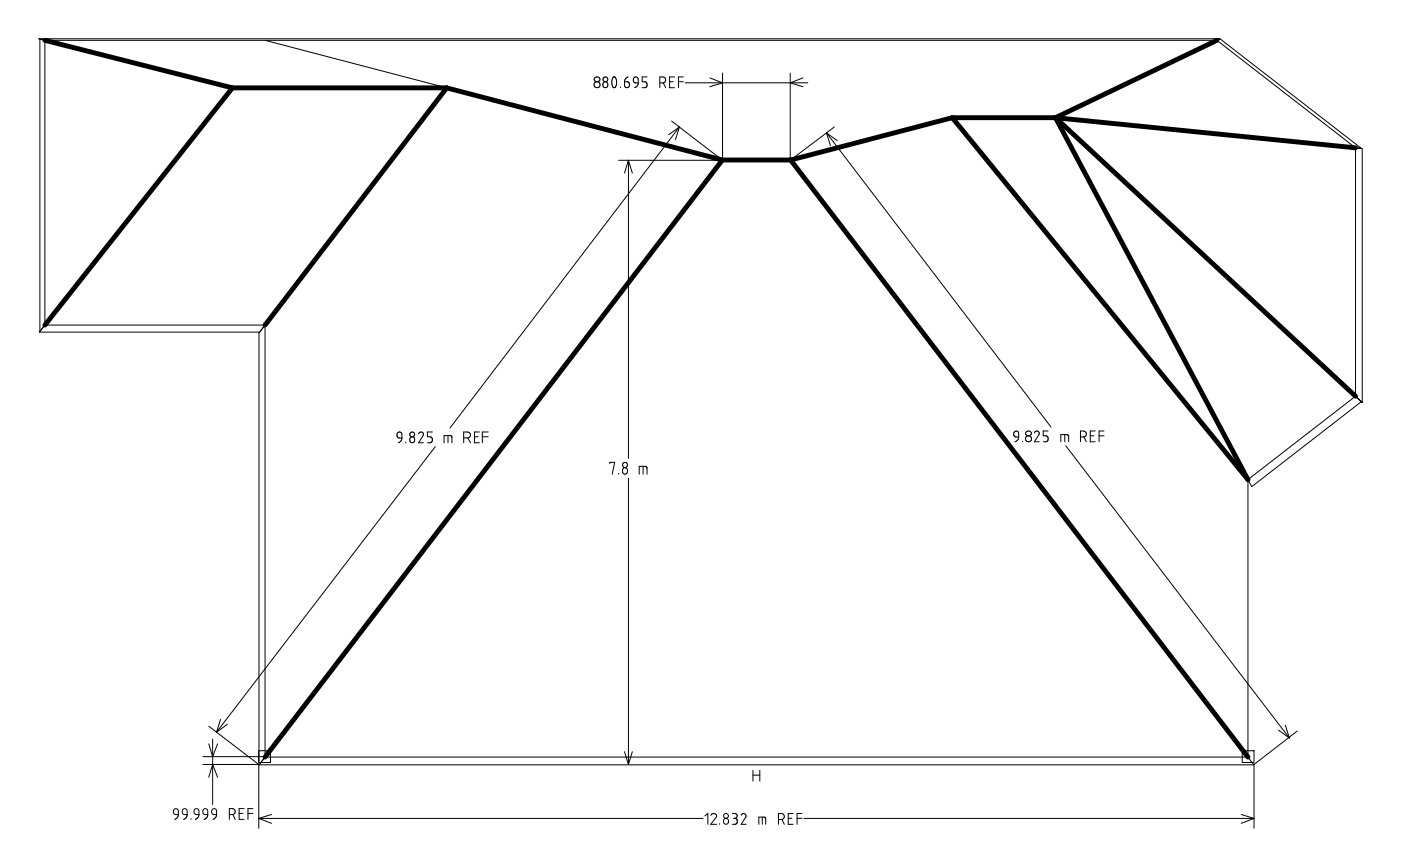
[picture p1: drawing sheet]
<svg xmlns="http://www.w3.org/2000/svg" width="181mm" height="112mm" viewBox="0 0 181 112" stroke-linecap="round" stroke-linejoin="round" font-family="sans-serif">
<g fill="none" stroke="#000" stroke-width=".13">
<path d="M5.1 5v37.7M5.8 5.2h151.2l17.9 13.9v32l-13.9 10.7v35.8h-126.8v-55.7h-28.4zM30 11.3l-25-6.3h152.4l-21.2 10.2M30 11.3h27.6l-24.2 31.6v55.8M30 11.3l-24.9 31.5h28.4M34.2 5.2l59 15.4M76.7 10a.28 .28 0 0 0-.1 .3 .28 .28 0 0 0 .3 .2l.3 .1a.39 .39 0 0 1 .1 .6 .39 .39 0 0 1-.6 0 .39 .39 0 0 1 .2-.6l.3-.1a.32 .32 0 0 0 .1-.4 .32 .32 0 0 0-.4-.2zM77.9 10l-.1 .2 .2 .3a.42 .42 0 0 1 .4 .3 .42 .42 0 0 1-.2 .5 .38 .38 0 0 1-.4-.3 .38 .38 0 0 1 .2-.4l.2-.1a.31 .31 0 0 0 .2-.4 .31 .31 0 0 0-.5-.1zM79.1 10l.1-.1a.92 .92 0 0 1 0 1.4 1.08 1.08 0 0 1-.1-1.3zM80.1 11.2v.1M80.6 10.5h.3a.37 .37 0 0 1 .3 .5 .37 .37 0 0 1-.5 .2zM81 9.9a.65 .65 0 0 0-.4 .6"/>
<path d="M81.8 10l.2-.1 .3 .2v.6h-.3a.4 .4 0 0 1-.2-.7zM82.3 10.7a.65 .65 0 0 1-.4 .6M83.5 9.9h-.7v.6h.4a.39 .39 0 0 1 .3 .4 .39 .39 0 0 1-.3 .4h-.4M85.1 10.7h.4a.39 .39 0 0 0 .4-.4 .39 .39 0 0 0-.4-.4h-.4v1.4M85.6 10.7l.3 .6M86.4 10.5h.5M86.6 15.6l6.6 5.1M87 9.9h-.6v1.4h.6M87.5 10.5h.6M87.6 16.4l-29.6 38.8M87.6 16.4l-.5 1.6M87.6 16.4l-1.3 1"/>
<path d="M88.1 9.9h-.6v1.4M88.4 10.7h15.8M91.6 10l1.6 .7-1.6 .5M93.2 9.4v11.3M101.9 9.4v11.3l5.7-4.3M103.6 10l-1.7 .7 1.7 .5M106.6 17.1l29 38M106.6 17.1l1.4 1M106.6 17.1l.5 1.7M136.2 15.2l39.4 36.6-14.1 11zM136.2 15.2l39.5 4v32.7zM136.2 15.2l21.2-10.2 18.2 14.1z"/>
<path d="M136.2 15.2h-13.4l-20.8 5.4M79.8 20.7h13.4M81.1 20.7v38.4M81.1 20.7l-.5 1.6M81.1 20.7l.5 1.6M93.2 20.6h8.8M93.2 20.6l-59.8 78.1M102 20.6l59.7 78h-128.3M51.3 55.8l.2-.1 .3 .2v.6h-.3a.4 .4 0 0 1-.2-.7zM51.8 56.5a.65 .65 0 0 1-.4 .6M52.4 57v.1M53 55.8l-.1 .3 .2 .2a.42 .42 0 0 1 .4 .3 .42 .42 0 0 1-.2 .5 .38 .38 0 0 1-.5-.3 .38 .38 0 0 1 .3-.4l.2-.1a.31 .31 0 0 0 .1-.5 .31 .31 0 0 0-.4 0z"/>
<path d="M54 55.9a.32 .32 0 0 1 .4-.2 .32 .32 0 0 1 .2 .5l-.6 .9h.6M55.8 55.7h-.7v.6h.4a.39 .39 0 0 1 .3 .4 .39 .39 0 0 1-.3 .4h-.4M56.1 57.6l-28.2 36.8M57.3 57.1v-.9h.9l.1 .9M57.8 56.2v.9M59.8 56.5h.5a.39 .39 0 0 0 .4-.4 .39 .39 0 0 0-.4-.4h-.5v1.4M60.3 56.5l.4 .6M61.2 56.3h.5M61.8 55.7h-.6v1.4h.6M62.2 56.3h.8M63 55.7h-.8v1.4M78.7 59.8v-.2h.6l-.3 1.5"/>
<path d="M80.4 59.7l-.1 .4 .2 .2a.42 .42 0 0 1 .5 .4 .42 .42 0 0 1-.5 .4 .46 .46 0 0 1-.2-.5 .46 .46 0 0 1 .4-.3 .33 .33 0 0 0 .2-.5 .33 .33 0 0 0-.5-.1zM130.9 55.7l.2-.1 .3 .2v.6l-.4-.1a.41 .41 0 0 1-.1-.6zM131.4 56.4a.65 .65 0 0 1-.5 .6M131.9 56.9v.1M132.4 55.7a.28 .28 0 0 0-.1 .3 .28 .28 0 0 0 .2 .2h.3a.39 .39 0 0 1 .2 .7 .39 .39 0 0 1-.7-.2 .39 .39 0 0 1 .4-.5 .33 .33 0 0 0 .3-.4 .33 .33 0 0 0-.5-.2zM133.4 55.8a.32 .32 0 0 1 .5-.2 .32 .32 0 0 1 .1 .4l-.6 1h.7M135.2 55.6h-.6v.6h.3a.39 .39 0 0 1 .3 .4 .39 .39 0 0 1-.3 .4h-.3M136.8 57v-1l1 .1 .1 .9M137.4 56v1M137.5 57.5l28.8 37.7M139.4 56.4h.4a.39 .39 0 0 0 .3-.4 .39 .39 0 0 0-.3-.4h-.4v1.4M139.8 56.3l.3 .7"/>
<path d="M140.6 56.2h.5M141.3 55.6h-.7v1.4h.7M141.8 56.2h.6M142.4 55.6h-.6v1.4M79.8 61.1h.1M81.1 61.7v36.9M82.5 61.1v-1l.9 .1 .1 .9M83 60.1v1M26.2 98.6h7.2M26.2 97.6h7.9M26.9 95.9l.5 1.7 .7-1.7M26.9 93.7l6.5 4.9"/>
<path d="M27.4 95.3v8.5M28.4 92.8l-.5 1.6M29.3 93.4l-1.4 1M33.4 96.8h1.5v1.5h-1.5zM33.4 98.6v8.2M80.6 96.9l.5 1.7M81.6 96.9l-.5 1.7M97.1 99.3v1.4M97.1 100h.9M98 99.3v1.4M160.2 96.8h1.6v1.5h-1.6zM164.9 94.2l1.4 1"/>
<path d="M165.8 93.5l.5 1.7M167.3 94.3l-5.5 4.3v8.2M22.5 104.4l.2-.1 .3 .2v.6l-.4-.1a.41 .41 0 0 1-.1-.6zM23 105.1a.65 .65 0 0 1-.5 .6M23.6 104.4l.2-.1 .3 .2v.6l-.3-.1a.41 .41 0 0 1-.2-.6zM24.1 105.1a.65 .65 0 0 1-.4 .6M24.7 105.6v.1M25.1 104.4l.2-.1 .3 .2 .1 .6-.4-.1a.4 .4 0 0 1-.2-.6zM25.7 105.1a.65 .65 0 0 1-.5 .6M26.3 104.4l.2-.1 .3 .2v.6l-.4-.1a.4 .4 0 0 1-.1-.6zM26.8 105.1a.65 .65 0 0 1-.5 .6M26.9 100.2l.5-1.6 .7 1.6"/>
<path d="M27.4 104.4l.2-.1 .3 .2v.6l-.3-.1a.4 .4 0 0 1-.2-.6zM27.9 105.1a.65 .65 0 0 1-.4 .6M29.6 105.1h.4a.39 .39 0 0 0 .3-.4 .39 .39 0 0 0-.3-.4h-.4v1.4M30 105l.3 .7M30.8 104.9h.5M31.5 104.3h-.7v1.4h.7M32 104.9h.6M32.6 104.3h-.6v1.4M33.4 105.5h57.3M33.4 105.5l1.6 .7M35 105l-1.6 .5M90.9 105.2l.4-.3v1.4"/>
<path d="M91.7 105.1a.37 .37 0 0 1 .5-.2 .37 .37 0 0 1 .2 .5l-.7 .9h.7M92.8 106.2v.1M93.4 105.6a.35 .35 0 0 1 .5 .1 .35 .35 0 0 1-.1 .5 .35 .35 0 0 1-.4-.1zM94.5 104.9h.3a.31 .31 0 0 1 .3 .3 .31 .31 0 0 1-.3 .3M94.6 105.5h.2M94.8 105.5a.39 .39 0 0 1 .3 .4 .39 .39 0 0 1-.3 .4h-.3M95.6 105.1a.32 .32 0 0 1 .4-.2 .32 .32 0 0 1 .2 .5l-.6 .9h.6M97.9 106.3v-.9h.8l.1 .9M98.3 105.4v.9M100.4 105.7h.4a.39 .39 0 0 0 .4-.4 .39 .39 0 0 0-.4-.4h-.4v1.4M100.9 105.7l.3 .6M101.7 105.5h.5"/>
<path d="M102.3 104.9h-.6v1.4h.6M102.8 105.5h.7M103.5 104.9h-.7v1.4M103.7 105.5h58.1M160.1 105l1.7 .5M161.8 105.5l-1.7 .7"/>
<circle cx="93.7" cy="105.2" r=".31"/>
</g>
<g fill="none" stroke="#000" stroke-width=".63">
<path d="M5.8 5.2l24.2 6.1M30 11.3h27.6M30 11.3l-24.2 30.6M57.6 11.3l35.6 9.3M57.6 11.3l-23.4 30.6M122.8 15.2l-20.8 5.4M122.8 15.2l38.2 46.6-24.8-46.6M122.8 15.2h13.4M136.2 15.2l38.7 35.9M136.2 15.2l38.7 3.9M157 5.2l-20.8 10M93.2 20.6h8.8"/>
<path d="M93.2 20.6l-59 77M102 20.6l59 77"/>
</g>
</svg>
